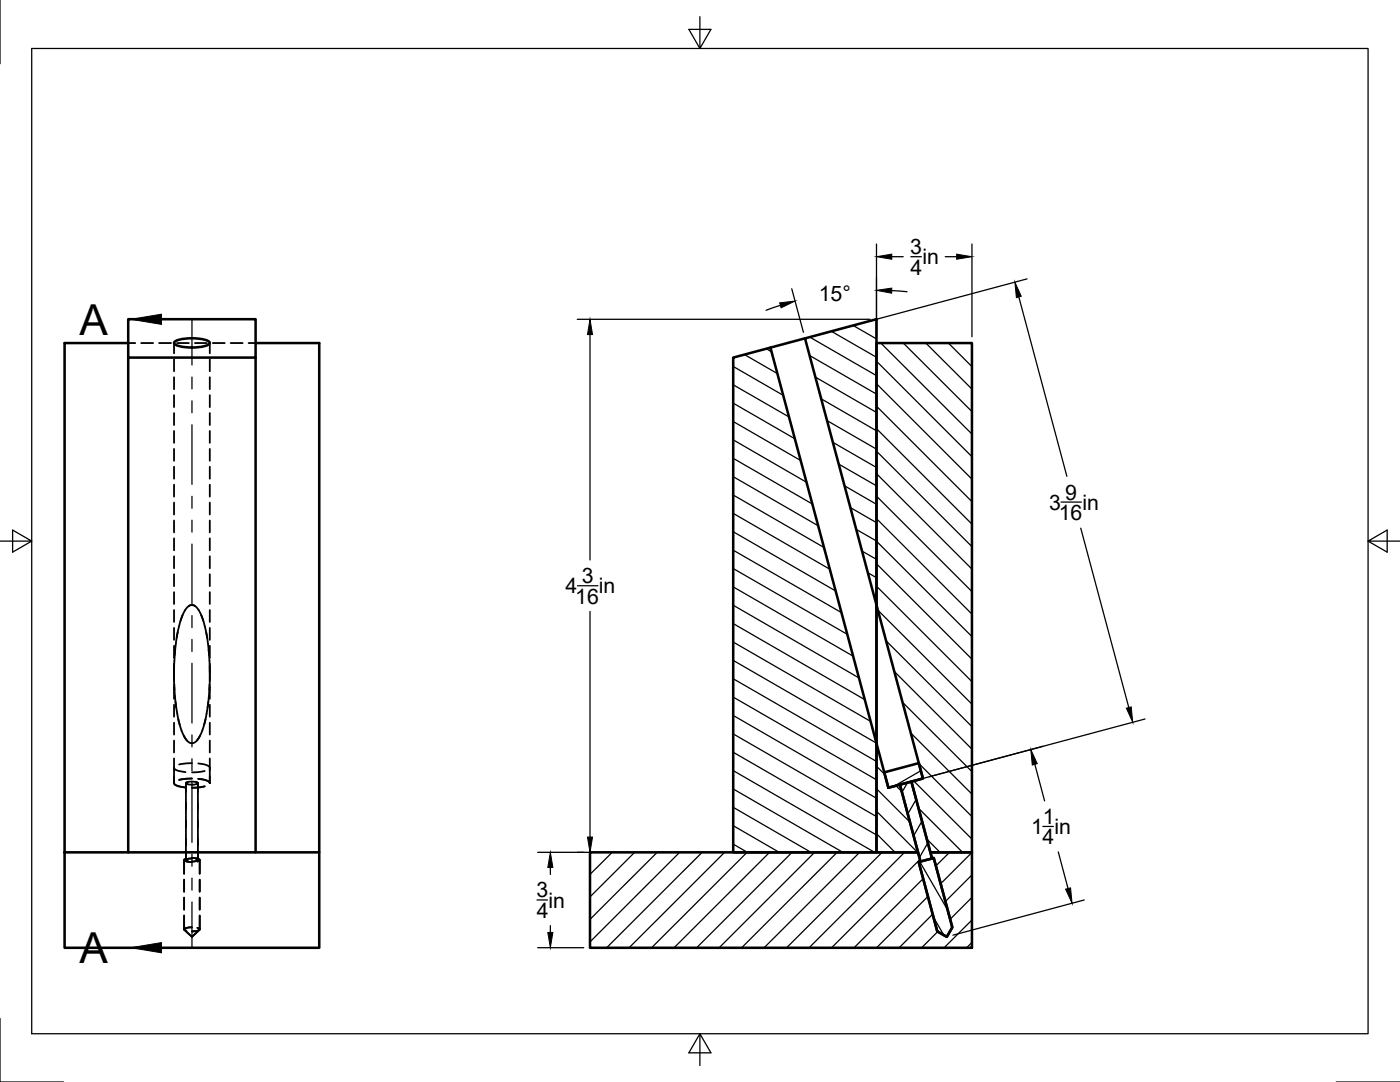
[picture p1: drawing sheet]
<svg xmlns="http://www.w3.org/2000/svg" width="279mm" height="216mm" viewBox="0 0 279 216" stroke-linecap="round" stroke-linejoin="round" font-family="sans-serif">
<defs><g id="words">
<g font-size="8.5">
<text x="15.9" y="66.8">A</text>
<text x="15.9" y="192.2">A</text>
</g>
<g font-size="4.3">
<text x="181.7" y="50.7">3</text>
<text x="184.1" y="52.7">in</text>
<text x="163.4" y="60">15°</text>
<text x="181.7" y="54.8">4</text>
<text x="209.4" y="101.7">3</text>
<text x="212.6" y="99.7">9</text>
<text x="216" y="101.7">in</text>
<text x="211.3" y="103.8">16</text>
<text x="112.9" y="118.4">4</text>
<text x="116.1" y="116.4">3</text>
<text x="119.5" y="118.4">in</text>
<text x="114.8" y="120.5">16</text>
<text x="205.8" y="166.4">1 in</text>
<text x="208.2" y="164.4">1</text>
<text x="208.1" y="168.5">4</text>
<text x="107" y="179.1">3</text>
<text x="107.1" y="183.1">4</text>
<text x="109.5" y="181.1">in</text>
</g>
</g></defs>
<!-- layer: Hidden -->
<g fill="none" stroke="#000" stroke-width=".36">
<path d="M25.6 68.5h1.4M28.2 68.5h2.4M31.7 68.5h2.4M34.7 68.4v2.1M34.7 71.7v2.4M34.7 75.3v2.4M34.7 78.8v2.4M35.3 68.5h2.4M38.9 68.5h2.4M41.9 68.4v2.1M41.9 71.7v2.4M41.9 75.3v2.4"/>
<path d="M41.9 78.8v2.4M42.5 68.5h2.4M46 68.5h2.4M49.6 68.5h1.4M34.7 82.4v2.4M34.7 86v2.4M34.7 89.6v2.3M34.7 93.1v2.4M34.7 96.7v2.4M41.9 82.4v2.4M41.9 86v2.4M41.9 89.6v2.3"/>
<path d="M41.9 93.1v2.4M41.9 96.7v2.4M34.7 100.3v2.4M34.7 103.9v2.3M34.7 107.4v2.4M34.7 111v2.4M34.7 114.6v2.4M34.7 118.2v2.3M41.9 100.3v2.4M41.9 103.9v2.3M41.9 107.4v2.4M41.9 111v2.4"/>
<path d="M41.9 114.6v2.4M41.9 118.2v2.3M34.7 121.7v2.4M34.7 125.3v2.4M34.7 128.9v2.4M34.7 132.4v3.5M34.7 137.1v2.3M34.8 133.1v4.6M34.8 136.5l.4 4.7M35 129.6l-.3 4.6M35.5 126.1l-.6 4.6M36.4 122.8l-.5 1.5-.6 3"/>
<path d="M37.8 120.9a1.35 1.35 0 0 1 1.8 .8l1 2.2M38.8 120.9a1.35 1.35 0 0 0-1.8 .8l-1 2.2M40.2 122.8l.5 1.5 .6 3M41.1 126.1l.6 4.6M41.6 129.6l.3 4.6M41.8 136.5l-.4 4.7M41.8 133.1v4.6M41.9 121.7v2.4M41.9 125.3v2.4M41.9 128.9v2.4M41.9 132.4v3.5M41.9 137.1v2.3"/>
<path d="M34.7 151.3v5a2.55 2.55 0 0 0 2.3 .8M34.7 153.2l.1 .1a3.5 3.5 0 0 0 2.2 .8M34.7 140.6v2.4M34.7 144.2v2.4M34.7 147.8v2.4M35 140l.4 2.8 .5 1.8M35.6 143.5a10.2 10.2 0 0 0 1.7 4.3M36.7 146.8a1.91 1.91 0 0 0 1.9 1.5l.8-.6 .5-.9M37.1 156.3v2.7M37.1 159.2v3.4M37.5 156.5l-.4-.2a2.23 2.23 0 0 1 2.4-.1l-.4 .3M38.3 152.3l-2.5 .2"/>
<path d="M38.3 155.3l-2.5 .3M39.1 156l.4 .2a.93 .93 0 0 1-1.2 .4h-.2a.66 .66 0 0 1-.9-.4l.3-.1M39.5 156.3v2.7M39.5 159.2v3.4M39.6 152.3a2.72 2.72 0 0 1 2.3 .9M40.9 156.9l-2.6 .3M40.9 153.8l-2.6 .3M41 143.5a10.2 10.2 0 0 1-1.7 4.3M41.6 140l-.4 2.8-.5 1.8M41.9 151.3v5a2.06 2.06 0 0 0-2-.9h-.3M41.9 140.6v2.4M41.9 144.2v2.4"/>
<path d="M41.9 147.8v2.4M36.7 171.6v2.7M36.7 175.5v2.4M36.7 179.1v2.4M37.1 162.8v3.3M37.1 166.3v5.3M37.2 171.3l-.4 .3a1.15 1.15 0 0 0 1.2 .4h.3M38.3 171.3h-.2a.66 .66 0 0 0-.9 .4l.3 .1M38.3 171.2h.1a1.59 1.59 0 0 1 1.5 .4l-.5 .3M39.1 171.4l.4 .1a.93 .93 0 0 1-1.2 .4M39.5 162.8v3.3M39.5 166.3v5.3"/>
<path d="M39.9 171.6v2.7M39.9 175.5v2.4M39.9 179.1v2.4M36.7 182.7v2.7M36.8 185.5l1.5 1.4 1.5-1.4M38.3 185a1.97 1.97 0 0 0-1.6 .4l.5 .3M39.4 185.1l.5 .3a1.67 1.67 0 0 1-1.6 .4M39.9 182.7v2.7"/>
</g>
<!-- layer: Visible -->
<g fill="none" stroke="#000" stroke-width=".51">
<path d="M25.6 71.4v-7.7h25.4v7.7h-25.4v98.7M25.6 68.5h-12.7v101.6M34.8 68.2a8.9 8.9 0 0 1 7 0l.1 .2a3.2 3.2 0 0 1-2.8 .9l-3-.2a1.5 1.5 0 0 1-1.4-.7zM51 68.5h12.7v101.6M51 71.4v98.7M146.3 71.4l7.5-2 21.1 78.9v21.8h-28.6zM160.7 67.5l14.2-3.8v57zM160.7 67.5l-6.9 1.9M174.9 68.5h19.1v101.6h-8.3l-3.8-14.1 2.3-.7-9.3-34.6zM174.9 120.7v27.6M174.9 148.3l2.4 8.9 2.3-.6 3.6 13.5h-8.3zM176.5 154.1l6.9-1.8 .8 3-6.9 1.9z"/>
<path d="M179.6 156.6l2.3-.6 4.1 15.3-2.3 .6zM12.9 170.1h50.8v19h-50.8zM117.8 170.1h65.4l.5 1.8-.4 .1 3.7 13.8 2 1.1 1.1-1.9-3.7-13.8-.4 .1-.3-1.2h8.3v19h-76.2zM183.3 172l3.1-.8 3.7 13.8-1.1 1.9-2-1.1z"/>
</g>
<!-- layer: Border -->
<path d="M0 0v12.7M6.3 9.7h266.7v196.6h-266.7zM139.7 3.3v6.4l2.2-3.8h-4.4l2.2 3.8M0 108h6.3l-3.8-2.2v4.4l3.8-2.2M273 108l3.8 2.2v-4.4l-3.8 2.2h6.4M0 203.2v12.7h12.7M139.7 206.3l-2.2 3.8h4.4l-2.2-3.8v6.3M266.7 215.9h12.7" fill="none" stroke="#000" stroke-width=".25"/>
<!-- layer: Hatching -->
<g fill="none" stroke="#000" stroke-width=".25">
<path d="M146.3 76.8l11.2 6.4M146.3 73.1l10 5.8M148.6 70.8l6.6 3.7M152.9 69.6l1.1 .6M161.6 70.9l13.3 7.7M161.6 67.3l13.3 7.7M162.7 75.2l12.2 7.1M163.9 79.6l11 6.4M165.9 66.1l9 5.2M170.3 65l4.6 2.6M174.6 63.8l.3 .2M174.9 76.6l19.1 19"/>
<path d="M174.9 72.1l19.1 19M175.8 68.5l18.2 18.1M180.3 68.5l13.7 13.6M184.8 68.5l9.2 9.1M189.3 68.5l4.7 4.7M193.8 68.5l.2 .2M146.3 98.8l18.1 10.4M146.3 95.1l17 9.8M146.3 91.5l15.8 9.1M146.3 87.8l14.7 8.4M146.3 84.1l13.5 7.8M146.3 80.5l12.3 7"/>
<path d="M165.1 83.9l9.8 5.7M166.2 88.3l8.7 5M167.4 92.6l7.5 4.3M168.6 96.9l6.3 3.7M174.9 99l19.1 19M174.9 94.5l19.1 19.1M174.9 90l19.1 19.1M174.9 85.5l19.1 19.1M174.9 81l19.1 19.1M146.3 117.1l23.9 13.8M146.3 113.5l22.8 13.1M146.3 109.8l21.6 12.4"/>
<path d="M146.3 106.1l20.5 11.8M146.3 102.4l19.3 11.2M169.7 101.3l5.2 3M170.9 105.6l4 2.4 19.1 19M172 110l2.9 1.6M173.2 114.3l1.7 1M174.3 118.6l.6 .4M174.9 117l19.1 19M174.9 112.5l19.1 19M174.9 103.5l19.1 19M146.3 139.1l28.6 16.5M146.3 135.4l28.6 16.5"/>
<path d="M146.3 131.8l28.6 16.5M146.3 128.1l27.4 15.8M146.3 124.4l26.3 15.2M146.3 120.8l25.1 14.5M175.2 121.7l18.8 18.8M176.8 127.8l17.2 17.2M178.5 134l15.5 15.5M146.3 157.4l21.9 12.7M146.3 153.8l28.3 16.3M146.3 150.1l28.6 16.5M146.3 146.5l28.6 16.4M146.3 142.8l28.6 16.5"/>
<path d="M174.9 157.4l6.7 6.6M174.9 152.9l1.7 1.7M174.9 148.4h.1M177.2 153.9l-.7 .4M178.8 156.8l1.2 1.1M180.1 140.1l13.9 13.9M181.1 156.2l-1.1 1.9M181.8 146.3l12.2 12.2M182.4 155.8l11.6 11.6M182.8 159.5l-1.6 2.9M183.4 152.4l10.6 10.5M183.8 153.8l-5.4 3.1"/>
<path d="M122.2 170.1l-4.4 4.4M126.7 170.1l-8.9 8.8M131.1 170.1l-13.3 13.3M135.6 170.1l-17.8 17.8M140.1 170.1l-19 19M144.6 170.1l-19 19M146.3 168.4l2.9 1.7M146.3 164.8l9.2 5.3M146.3 161.1l15.6 9M149.1 170.1l-19.1 19M153.6 170.1l-19.1 19M158.1 170.1l-19.1 19"/>
<path d="M162.6 170.1l-19.1 19M167.1 170.1l-19.1 19M171.6 170.1l-19.1 19M174.9 166.3l3.7 3.8M174.9 161.9l8.2 8.2M176 170.1l-19 19M180.5 170.1l-19 19M183.3 161.3l8.8 8.8M183.6 171.9l5.5 9.7M183.6 171.5l-17.6 17.6M184 163.9l-1.7 2.9M184.2 175.3l-13.7 13.8"/>
<path d="M185 167.4l2.6 2.7M185.2 168.2l-1.7 2.9M185.2 178.9l-10.3 10.2M189.5 170.1l-2.7 2.7M194 170.1l-6.3 6.2M194 174.6l-5.3 5.3M194 179.1l-4.4 4.3M186.1 182.4l-6.6 6.7M186.3 183l2 3.6M187.2 185.9l-3.3 3.2M194 183.6l-5.6 5.5M194 188.1l-1.1 1"/>
</g>
<!-- layer: Annotations -->
<g fill="none" stroke="#000" stroke-width=".25">
<path d="M32.2 63.7h6.1v9.1M38.3 75.2v2.4M38.3 80v2.4M38.3 84.8v11.8M38.3 99v2.4M38.3 103.8v2.4M38.3 108.6v11.9M38.3 122.8v2.4M38.3 127.6v2.4M38.3 132.4v11.9M38.3 146.6v2.4M38.3 151.4v2.4"/>
<path d="M38.3 156.2v11.9M38.3 170.5v2.3M38.3 175.2v2.4M38.3 180v9.1h-6.1"/>
</g>
<path d="M26.1 63.7l6.1-1v2zM26.1 189.1l6.1-1v2z" fill="#000" stroke="#000" stroke-width=".2"/>
<!-- layer: Dimensions -->
<g fill="none" stroke="#000" stroke-width=".25">
<path d="M158 57.6l2.3 8.7M174.9 48.7v18.5M178 51.2h2.3M178 58l3 .2M181.8 51.2h2.1M188.6 51.2h2.3M194 48.7v18.5M203.3 59.2l9.6 35.8M205 55.6l-43.1 11.6M115.2 63.7h58.5M117.8 66.8v44.9M155.8 60.9l-2.9 1"/>
<path d="M115.3 116.9h4M211.8 100.2h4M215.7 105.4l9.6 35.8M117.8 122v45M206.5 152.5l2 7.3M228.5 143.5l-45.4 12.1M107.2 179.6h2.1M107.3 170.1h66.4M109.8 173.1v1.4M208.1 164.9h2.1M211.2 170l1.9 7.3M216.4 179.6l-26.2 7"/>
<path d="M107.3 189.1h9.2M109.8 184.7v1.4"/>
</g>
<path d="M174.9 57.9l3.1-.4-.1 1zM174.9 51.2l3.1-.5v1zM190.9 50.7l3.1 .5-3.1 .5zM202.5 56.3l1.3 2.8-1 .3zM117.8 63.7l.5 3.1h-1.1zM155.6 60.4l3.1-.3-2.8 1.3zM205.7 149.6l1.3 2.8-1 .3zM224.8 141.3l1-.2 .3 3zM109.8 170.1l.5 3h-1zM117.2 167h1.1l-.5 3.1zM212.7 177.4l1-.2 .3 3zM109.3 186.1h1l-.5 3z" fill="#000" stroke="#000" stroke-width=".2"/>
<use href="#words"/>
</svg>
